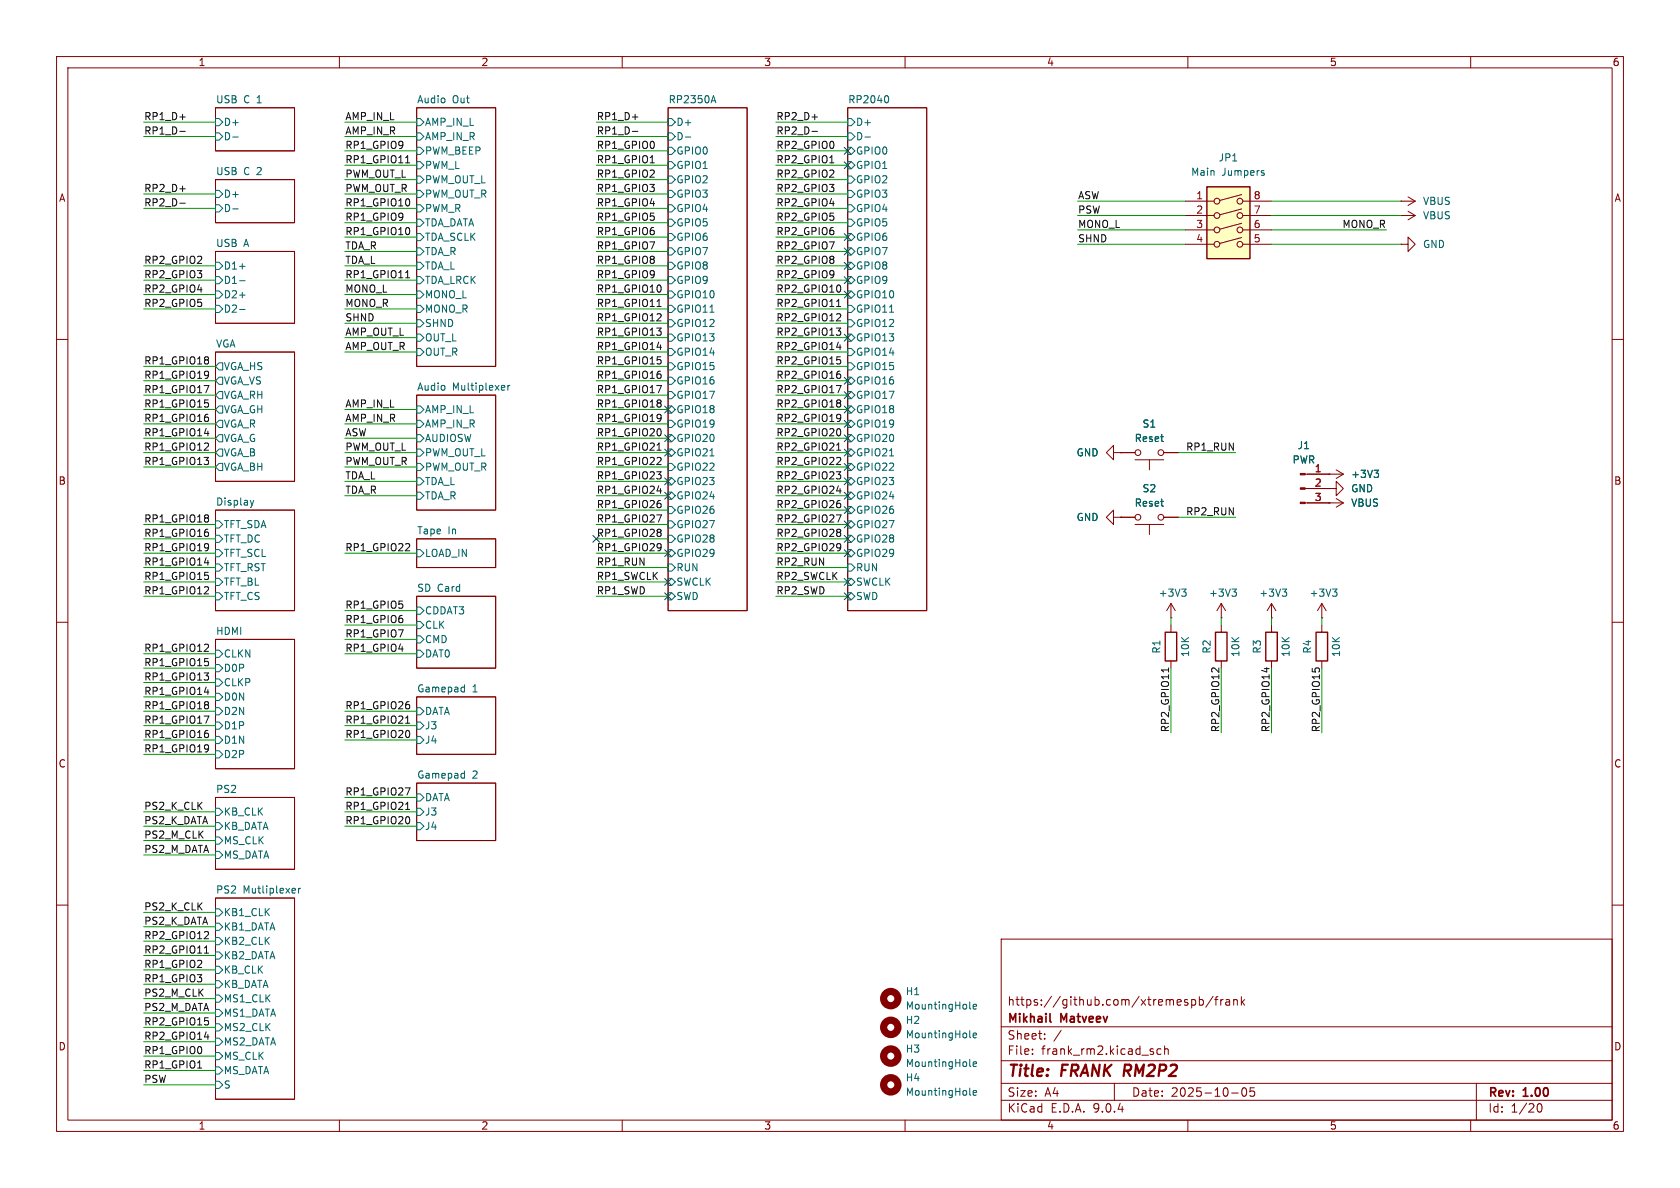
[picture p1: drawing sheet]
<svg xmlns="http://www.w3.org/2000/svg" width="297mm" height="210mm" viewBox="0 0 297 210" stroke-linecap="round" stroke-linejoin="round" font-family="sans-serif">
<defs><g id="words">
<g font-size="2.8" fill="#840000">
<text x="178" y="190.9">Title:</text>
<text x="187.7" y="190.9">FRANK RM2P2</text>
</g>
<g font-size="2.1" fill="#840000">
<text x="178" y="178">https://github.com/xtremespb/frank</text>
<text x="178" y="184">Sheet:</text>
<text x="178" y="181.2">Mikhail</text>
<text x="187.6" y="181.2">Matveev</text>
<text x="178" y="186.7">File:</text>
<text x="184.1" y="186.7">frank_rm2.kicad_sch</text>
<text x="178" y="196.9">KiCad</text>
<text x="178" y="194.1">Size:</text>
<text x="184.7" y="194.1">A4</text>
<text x="185.7" y="196.9">E.D.A.</text>
<text x="193.3" y="196.9">9.0.4</text>
<text x="200" y="194.1">Date:</text>
<text x="207" y="194.1">2025-10-05</text>
<text x="263" y="194.3">Rev:</text>
<text x="263" y="196.9">Id:</text>
<text x="267.1" y="196.9">1/20</text>
<text x="269.4" y="194.3">1.00</text>
</g>
<g font-size="1.8" fill="#840000">
<text x="35" y="11.9">1</text>
<text x="85" y="11.9">2</text>
<text x="135" y="11.9">3</text>
<text x="185" y="11.9">4</text>
<text x="235" y="11.9">5</text>
<text x="285" y="11.9">6</text>
<text x="10.3" y="35.9">A</text>
<text x="285.3" y="35.9">A</text>
<text x="10.3" y="85.9">B</text>
<text x="285.3" y="85.9">B</text>
<text x="10.3" y="135.9">C</text>
<text x="285.3" y="135.9">C</text>
<text x="10.3" y="185.9">D</text>
<text x="285.3" y="185.9">D</text>
<text x="35" y="199.9">1</text>
<text x="85" y="199.9">2</text>
<text x="135" y="199.9">3</text>
<text x="185" y="199.9">4</text>
<text x="235" y="199.9">5</text>
<text x="285" y="199.9">6</text>
</g>
<g font-size="1.8" fill="#0f0f0f">
<text x="25.4" y="23.9">RP1_D-</text>
<text x="25.4" y="21.3">RP1_D+</text>
<text x="61" y="21.3">AMP_IN_L</text>
<text x="61" y="23.9">AMP_IN_R</text>
<text x="105.4" y="23.9">RP1_D-</text>
<text x="105.4" y="21.3">RP1_D+</text>
<text x="137.2" y="21.3">RP2_D+</text>
<text x="137.2" y="23.9">RP2_D-</text>
<text x="61" y="26.4">RP1_GPIO9</text>
<text x="61" y="28.9">RP1_GPIO11</text>
<text x="105.4" y="28.9">RP1_GPIO1</text>
<text x="105.4" y="26.4">RP1_GPIO0</text>
<text x="137.2" y="28.9">RP2_GPIO1</text>
<text x="137.2" y="26.4">RP2_GPIO0</text>
<text x="25.4" y="34">RP2_D+</text>
<text x="61" y="31.5">PWM_OUT_L</text>
<text x="61" y="34">PWM_OUT_R</text>
<text x="105.4" y="31.5">RP1_GPIO2</text>
<text x="105.4" y="34">RP1_GPIO3</text>
<text x="137.2" y="34">RP2_GPIO3</text>
<text x="137.2" y="31.5">RP2_GPIO2</text>
<text x="190.5" y="35.3">ASW</text>
<text x="25.4" y="36.6">RP2_D-</text>
<text x="61" y="41.6">RP1_GPIO10</text>
<text x="61" y="39.1">RP1_GPIO9</text>
<text x="61" y="36.6">RP1_GPIO10</text>
<text x="105.4" y="41.6">RP1_GPIO6</text>
<text x="105.4" y="39.1">RP1_GPIO5</text>
<text x="105.4" y="36.6">RP1_GPIO4</text>
<text x="137.2" y="36.6">RP2_GPIO4</text>
<text x="137.2" y="41.6">RP2_GPIO6</text>
<text x="137.2" y="39.1">RP2_GPIO5</text>
<text x="190.5" y="37.8">PSW</text>
<text x="190.5" y="40.4">MONO_L</text>
<text x="237.2" y="40.4">MONO_R</text>
<text x="25.4" y="46.7">RP2_GPIO2</text>
<text x="61" y="46.7">TDA_L</text>
<text x="61" y="44.2">TDA_R</text>
<text x="105.4" y="44.2">RP1_GPIO7</text>
<text x="105.4" y="46.7">RP1_GPIO8</text>
<text x="137.2" y="46.7">RP2_GPIO8</text>
<text x="137.2" y="44.2">RP2_GPIO7</text>
<text x="190.5" y="42.9">SHND</text>
<text x="25.4" y="51.8">RP2_GPIO4</text>
<text x="25.4" y="49.3">RP2_GPIO3</text>
<text x="61" y="51.8">MONO_L</text>
<text x="61" y="49.3">RP1_GPIO11</text>
<text x="105.4" y="49.3">RP1_GPIO9</text>
<text x="105.4" y="51.8">RP1_GPIO10</text>
<text x="137.2" y="49.3">RP2_GPIO9</text>
<text x="137.2" y="51.8">RP2_GPIO10</text>
<text x="25.4" y="54.3">RP2_GPIO5</text>
<text x="61" y="54.3">MONO_R</text>
<text x="61" y="59.4">AMP_OUT_L</text>
<text x="61" y="56.9">SHND</text>
<text x="105.4" y="56.9">RP1_GPIO12</text>
<text x="105.4" y="54.3">RP1_GPIO11</text>
<text x="105.4" y="59.4">RP1_GPIO13</text>
<text x="137.2" y="59.4">RP2_GPIO13</text>
<text x="137.2" y="56.9">RP2_GPIO12</text>
<text x="137.2" y="54.3">RP2_GPIO11</text>
<text x="25.4" y="64.5">RP1_GPIO18</text>
<text x="61" y="62">AMP_OUT_R</text>
<text x="105.4" y="62">RP1_GPIO14</text>
<text x="105.4" y="64.5">RP1_GPIO15</text>
<text x="137.2" y="64.5">RP2_GPIO15</text>
<text x="137.2" y="62">RP2_GPIO14</text>
<text x="25.4" y="69.6">RP1_GPIO17</text>
<text x="25.4" y="67">RP1_GPIO19</text>
<text x="105.4" y="67">RP1_GPIO16</text>
<text x="105.4" y="69.6">RP1_GPIO17</text>
<text x="137.2" y="69.6">RP2_GPIO17</text>
<text x="137.2" y="67">RP2_GPIO16</text>
<text x="25.4" y="74.7">RP1_GPIO16</text>
<text x="25.4" y="72.1">RP1_GPIO15</text>
<text x="25.4" y="77.2">RP1_GPIO14</text>
<text x="61" y="74.7">AMP_IN_R</text>
<text x="61" y="77.2">ASW</text>
<text x="61" y="72.1">AMP_IN_L</text>
<text x="105.4" y="74.7">RP1_GPIO19</text>
<text x="105.4" y="72.1">RP1_GPIO18</text>
<text x="105.4" y="77.2">RP1_GPIO20</text>
<text x="137.2" y="72.1">RP2_GPIO18</text>
<text x="137.2" y="74.7">RP2_GPIO19</text>
<text x="137.2" y="77.2">RP2_GPIO20</text>
<text x="25.4" y="82.3">RP1_GPIO13</text>
<text x="25.4" y="79.7">RP1_GPIO12</text>
<text x="61" y="82.3">PWM_OUT_R</text>
<text x="61" y="79.7">PWM_OUT_L</text>
<text x="105.4" y="82.3">RP1_GPIO22</text>
<text x="105.4" y="79.7">RP1_GPIO21</text>
<text x="137.2" y="82.3">RP2_GPIO22</text>
<text x="137.2" y="79.7">RP2_GPIO21</text>
<text x="209.6" y="79.7">RP1_RUN</text>
<text x="61" y="84.8">TDA_L</text>
<text x="61" y="87.4">TDA_R</text>
<text x="105.4" y="84.8">RP1_GPIO23</text>
<text x="105.4" y="87.4">RP1_GPIO24</text>
<text x="105.4" y="89.9">RP1_GPIO26</text>
<text x="137.2" y="84.8">RP2_GPIO23</text>
<text x="137.2" y="87.4">RP2_GPIO24</text>
<text x="137.2" y="89.9">RP2_GPIO26</text>
<text x="25.4" y="95">RP1_GPIO16</text>
<text x="25.4" y="92.4">RP1_GPIO18</text>
<text x="105.4" y="92.4">RP1_GPIO27</text>
<text x="105.4" y="95">RP1_GPIO28</text>
<text x="137.2" y="95">RP2_GPIO28</text>
<text x="137.2" y="92.4">RP2_GPIO27</text>
<text x="209.6" y="91.2">RP2_RUN</text>
<text x="25.4" y="97.5">RP1_GPIO19</text>
<text x="25.4" y="100.1">RP1_GPIO14</text>
<text x="61" y="97.5">RP1_GPIO22</text>
<text x="105.4" y="100.1">RP1_RUN</text>
<text x="105.4" y="97.5">RP1_GPIO29</text>
<text x="137.2" y="97.5">RP2_GPIO29</text>
<text x="137.2" y="100.1">RP2_RUN</text>
<text x="25.4" y="102.6">RP1_GPIO15</text>
<text x="25.4" y="105.1">RP1_GPIO12</text>
<text x="61" y="107.7">RP1_GPIO5</text>
<text x="105.4" y="102.6">RP1_SWCLK</text>
<text x="105.4" y="105.1">RP1_SWD</text>
<text x="137.2" y="105.1">RP2_SWD</text>
<text x="137.2" y="102.6">RP2_SWCLK</text>
<text x="61" y="110.2">RP1_GPIO6</text>
<text x="61" y="112.8">RP1_GPIO7</text>
<text x="25.4" y="115.3">RP1_GPIO12</text>
<text x="25.4" y="117.8">RP1_GPIO15</text>
<text x="61" y="115.3">RP1_GPIO4</text>
<text x="25.4" y="122.9">RP1_GPIO14</text>
<text x="25.4" y="120.4">RP1_GPIO13</text>
<text x="25.4" y="125.5">RP1_GPIO18</text>
<text x="61" y="125.5">RP1_GPIO26</text>
<text x="25.4" y="130.5">RP1_GPIO16</text>
<text x="25.4" y="128">RP1_GPIO17</text>
<text x="61" y="128">RP1_GPIO21</text>
<text x="61" y="130.5">RP1_GPIO20</text>
<text x="206.7" y="129.5" transform="rotate(-90 206.7 129.5)">RP2_GPIO11</text>
<text x="215.6" y="129.5" transform="rotate(-90 215.6 129.5)">RP2_GPIO12</text>
<text x="224.5" y="129.5" transform="rotate(-90 224.5 129.5)">RP2_GPIO14</text>
<text x="233.4" y="129.5" transform="rotate(-90 233.4 129.5)">RP2_GPIO15</text>
<text x="25.4" y="133.1">RP1_GPIO19</text>
<text x="25.4" y="143.2">PS2_K_CLK</text>
<text x="61" y="143.2">RP1_GPIO21</text>
<text x="61" y="140.7">RP1_GPIO27</text>
<text x="25.4" y="148.3">PS2_M_CLK</text>
<text x="25.4" y="145.8">PS2_K_DATA</text>
<text x="61" y="145.8">RP1_GPIO20</text>
<text x="25.4" y="150.9">PS2_M_DATA</text>
<text x="25.4" y="161">PS2_K_CLK</text>
<text x="25.4" y="163.6">PS2_K_DATA</text>
<text x="25.4" y="166.1">RP2_GPIO12</text>
<text x="25.4" y="168.6">RP2_GPIO11</text>
<text x="25.4" y="173.7">RP1_GPIO3</text>
<text x="25.4" y="171.2">RP1_GPIO2</text>
<text x="25.4" y="176.3">PS2_M_CLK</text>
<text x="25.4" y="178.8">PS2_M_DATA</text>
<text x="25.4" y="181.3">RP2_GPIO15</text>
<text x="25.4" y="183.9">RP2_GPIO14</text>
<text x="25.4" y="189">RP1_GPIO1</text>
<text x="25.4" y="191.5">PSW</text>
<text x="25.4" y="186.4">RP1_GPIO0</text>
</g>
<g font-size="1.8" fill="#006464">
<text x="38.1" y="18.3">USB</text>
<text x="39.5" y="22.5">D+</text>
<text x="43.1" y="18.3">C 1</text>
<text x="73.7" y="18.3">Audio</text>
<text x="75" y="22.5">AMP_IN_L</text>
<text x="80" y="18.3">Out</text>
<text x="118.1" y="18.3">RP2350A</text>
<text x="119.5" y="22.5">D+</text>
<text x="149.9" y="18.3">RP2040</text>
<text x="151.2" y="22.5">D+</text>
<text x="39.5" y="25">D-</text>
<text x="75" y="25">AMP_IN_R</text>
<text x="75" y="27.5">PWM_BEEP</text>
<text x="119.5" y="25">D-</text>
<text x="119.5" y="27.5">GPIO0</text>
<text x="151.2" y="25">D-</text>
<text x="151.2" y="27.5">GPIO0</text>
<text x="215.3" y="28.7">JP1</text>
<text x="38.1" y="31">USB</text>
<text x="39.5" y="35.2">D+</text>
<text x="43.1" y="31">C 2</text>
<text x="75" y="30.1">PWM_L</text>
<text x="75" y="32.6">PWM_OUT_L</text>
<text x="75" y="35.2">PWM_OUT_R</text>
<text x="119.5" y="30.1">GPIO1</text>
<text x="119.5" y="32.6">GPIO2</text>
<text x="119.5" y="35.2">GPIO3</text>
<text x="151.2" y="30.1">GPIO1</text>
<text x="151.2" y="32.6">GPIO2</text>
<text x="151.2" y="35.2">GPIO3</text>
<text x="210.5" y="31.3">Main</text>
<text x="216" y="31.3">Jumpers</text>
<text x="39.5" y="37.7">D-</text>
<text x="75" y="37.7">PWM_R</text>
<text x="75" y="40.2">TDA_DATA</text>
<text x="119.5" y="37.7">GPIO4</text>
<text x="119.5" y="40.2">GPIO5</text>
<text x="151.2" y="37.7">GPIO4</text>
<text x="151.2" y="40.2">GPIO5</text>
<text x="251.5" y="39">VBUS</text>
<text x="251.5" y="36.4">VBUS</text>
<text x="38.1" y="43.7">USB</text>
<text x="39.5" y="47.9">D1+</text>
<text x="43.1" y="43.7">A</text>
<text x="75" y="47.9">TDA_L</text>
<text x="75" y="45.3">TDA_R</text>
<text x="75" y="42.8">TDA_SCLK</text>
<text x="119.5" y="42.8">GPIO6</text>
<text x="119.5" y="45.3">GPIO7</text>
<text x="119.5" y="47.9">GPIO8</text>
<text x="151.2" y="42.8">GPIO6</text>
<text x="151.2" y="45.3">GPIO7</text>
<text x="151.2" y="47.9">GPIO8</text>
<text x="251.5" y="44">GND</text>
<text x="39.5" y="50.4">D1-</text>
<text x="39.5" y="52.9">D2+</text>
<text x="75" y="50.4">TDA_LRCK</text>
<text x="75" y="52.9">MONO_L</text>
<text x="119.5" y="50.4">GPIO9</text>
<text x="119.5" y="52.9">GPIO10</text>
<text x="151.2" y="50.4">GPIO9</text>
<text x="151.2" y="52.9">GPIO10</text>
<text x="39.5" y="55.5">D2-</text>
<text x="75" y="55.5">MONO_R</text>
<text x="75" y="58">SHND</text>
<text x="119.5" y="55.5">GPIO11</text>
<text x="119.5" y="58">GPIO12</text>
<text x="151.2" y="55.5">GPIO11</text>
<text x="151.2" y="58">GPIO12</text>
<text x="38.1" y="61.5">VGA</text>
<text x="39.5" y="65.6">VGA_HS</text>
<text x="75" y="60.6">OUT_L</text>
<text x="75" y="63.1">OUT_R</text>
<text x="119.5" y="60.6">GPIO13</text>
<text x="119.5" y="63.1">GPIO14</text>
<text x="119.5" y="65.6">GPIO15</text>
<text x="151.2" y="60.6">GPIO13</text>
<text x="151.2" y="63.1">GPIO14</text>
<text x="151.2" y="65.6">GPIO15</text>
<text x="39.5" y="68.2">VGA_VS</text>
<text x="39.5" y="70.7">VGA_RH</text>
<text x="73.7" y="69.1">Audio</text>
<text x="80" y="69.1">Multiplexer</text>
<text x="119.5" y="68.2">GPIO16</text>
<text x="119.5" y="70.7">GPIO17</text>
<text x="151.2" y="68.2">GPIO16</text>
<text x="151.2" y="70.7">GPIO17</text>
<text x="39.5" y="73.3">VGA_GH</text>
<text x="39.5" y="75.8">VGA_R</text>
<text x="75" y="73.3">AMP_IN_L</text>
<text x="75" y="75.8">AMP_IN_R</text>
<text x="119.5" y="73.3">GPIO18</text>
<text x="119.5" y="75.8">GPIO19</text>
<text x="151.2" y="73.3">GPIO18</text>
<text x="151.2" y="75.8">GPIO19</text>
<text x="201.9" y="75.8">S1</text>
<text x="39.5" y="78.3">VGA_G</text>
<text x="39.5" y="80.9">VGA_B</text>
<text x="39.5" y="83.4">VGA_BH</text>
<text x="75" y="78.3">AUDIOSW</text>
<text x="75" y="80.9">PWM_OUT_L</text>
<text x="75" y="83.4">PWM_OUT_R</text>
<text x="119.5" y="78.3">GPIO20</text>
<text x="119.5" y="80.9">GPIO21</text>
<text x="119.5" y="83.4">GPIO22</text>
<text x="151.2" y="78.3">GPIO20</text>
<text x="151.2" y="80.9">GPIO21</text>
<text x="151.2" y="83.4">GPIO22</text>
<text x="190.2" y="80.9">GND</text>
<text x="200.5" y="78.3">Reset</text>
<text x="228.4" y="82.1">PWR</text>
<text x="229.3" y="79.6">J1</text>
<text x="38.1" y="89.5">Display</text>
<text x="75" y="86">TDA_L</text>
<text x="75" y="88.5">TDA_R</text>
<text x="119.5" y="86">GPIO23</text>
<text x="119.5" y="88.5">GPIO24</text>
<text x="151.2" y="86">GPIO23</text>
<text x="151.2" y="88.5">GPIO24</text>
<text x="200.5" y="89.8">Reset</text>
<text x="201.9" y="87.2">S2</text>
<text x="238.8" y="87.2">GND</text>
<text x="238.8" y="84.7">+3V3</text>
<text x="238.8" y="89.8">VBUS</text>
<text x="39.5" y="93.6">TFT_SDA</text>
<text x="73.7" y="94.5">Tape</text>
<text x="79.2" y="94.5">In</text>
<text x="119.5" y="91">GPIO26</text>
<text x="119.5" y="93.6">GPIO27</text>
<text x="151.2" y="91">GPIO26</text>
<text x="151.2" y="93.6">GPIO27</text>
<text x="190.2" y="92.3">GND</text>
<text x="39.5" y="96.1">TFT_DC</text>
<text x="39.5" y="98.7">TFT_SCL</text>
<text x="39.5" y="101.2">TFT_RST</text>
<text x="75" y="98.7">LOAD_IN</text>
<text x="119.5" y="96.1">GPIO28</text>
<text x="119.5" y="98.7">GPIO29</text>
<text x="119.5" y="101.2">RUN</text>
<text x="151.2" y="96.1">GPIO28</text>
<text x="151.2" y="98.7">GPIO29</text>
<text x="151.2" y="101.2">RUN</text>
<text x="39.5" y="103.7">TFT_BL</text>
<text x="39.5" y="106.3">TFT_CS</text>
<text x="73.7" y="104.7">SD Card</text>
<text x="119.5" y="103.7">SWCLK</text>
<text x="119.5" y="106.3">SWD</text>
<text x="151.2" y="103.7">SWCLK</text>
<text x="151.2" y="106.3">SWD</text>
<text x="204.7" y="105.7">+3V3</text>
<text x="213.6" y="105.7">+3V3</text>
<text x="222.5" y="105.7">+3V3</text>
<text x="231.4" y="105.7">+3V3</text>
<text x="38.1" y="112.3">HDMI</text>
<text x="75" y="108.8">CDDAT3</text>
<text x="75" y="111.4">CLK</text>
<text x="75" y="113.9">CMD</text>
<text x="39.5" y="116.4">CLKN</text>
<text x="39.5" y="119">D0P</text>
<text x="75" y="116.4">DAT0</text>
<text x="205.3" y="115.6" transform="rotate(-90 205.3 115.6)">R1</text>
<text x="210.4" y="116.2" transform="rotate(-90 210.4 116.2)">10K</text>
<text x="214.2" y="115.6" transform="rotate(-90 214.2 115.6)">R2</text>
<text x="219.3" y="116.2" transform="rotate(-90 219.3 116.2)">10K</text>
<text x="223.1" y="115.6" transform="rotate(-90 223.1 115.6)">R3</text>
<text x="228.2" y="116.2" transform="rotate(-90 228.2 116.2)">10K</text>
<text x="232" y="115.6" transform="rotate(-90 232 115.6)">R4</text>
<text x="237.1" y="116.2" transform="rotate(-90 237.1 116.2)">10K</text>
<text x="39.5" y="121.5">CLKP</text>
<text x="39.5" y="124.1">D0N</text>
<text x="73.7" y="122.5">Gamepad</text>
<text x="83.5" y="122.5">1</text>
<text x="39.5" y="126.6">D2N</text>
<text x="39.5" y="129.1">D1P</text>
<text x="39.5" y="131.7">D1N</text>
<text x="75" y="126.6">DATA</text>
<text x="75" y="129.1">J3</text>
<text x="75" y="131.7">J4</text>
<text x="39.5" y="134.2">D2P</text>
<text x="73.7" y="137.7">Gamepad</text>
<text x="83.5" y="137.7">2</text>
<text x="38.1" y="140.3">PS2</text>
<text x="75" y="141.8">DATA</text>
<text x="39.5" y="144.4">KB_CLK</text>
<text x="39.5" y="146.9">KB_DATA</text>
<text x="39.5" y="149.5">MS_CLK</text>
<text x="75" y="144.4">J3</text>
<text x="75" y="146.9">J4</text>
<text x="39.5" y="152">MS_DATA</text>
<text x="38.1" y="158">PS2</text>
<text x="43" y="158">Mutliplexer</text>
<text x="39.5" y="162.2">KB1_CLK</text>
<text x="39.5" y="164.7">KB1_DATA</text>
<text x="39.5" y="167.2">KB2_CLK</text>
<text x="39.5" y="169.8">KB2_DATA</text>
<text x="39.5" y="172.3">KB_CLK</text>
<text x="39.5" y="174.9">KB_DATA</text>
<text x="39.5" y="177.4">MS1_CLK</text>
<text x="39.5" y="179.9">MS1_DATA</text>
<text x="160" y="176.1">H1</text>
<text x="160" y="178.7">MountingHole</text>
<text x="39.5" y="182.5">MS2_CLK</text>
<text x="39.5" y="185">MS2_DATA</text>
<text x="160" y="181.2">H2</text>
<text x="160" y="183.7">MountingHole</text>
<text x="39.5" y="187.6">MS_CLK</text>
<text x="39.5" y="190.1">MS_DATA</text>
<text x="160" y="186.3">H3</text>
<text x="160" y="188.8">MountingHole</text>
<text x="160" y="191.4">H4</text>
<text x="39.5" y="192.6">S</text>
<text x="160" y="193.9">MountingHole</text>
</g>
<g font-size="1.8" fill="#a90000">
<text x="211.4" y="35.3">1</text>
<text x="221.5" y="35.3">8</text>
<text x="211.4" y="37.8">2</text>
<text x="211.4" y="40.4">3</text>
<text x="221.5" y="37.8">7</text>
<text x="221.5" y="40.4">6</text>
<text x="211.4" y="42.9">4</text>
<text x="221.5" y="42.9">5</text>
<text x="232.3" y="83.6">1</text>
<text x="232.3" y="86.1">2</text>
<text x="232.3" y="88.6">3</text>
</g>
</g></defs>
<g fill="none" stroke="#840000" stroke-width=".18">
<path d="M10 10h277v190h-277zM12 12h273v186h-273zM38.1 19.1h14v7.6h-14zM60 10v2M73.7 19.1h13.9v45.7h-13.9zM110 10v2M118.1 19.1h14v88.9h-14zM149.9 19.1h13.9v88.9h-13.9zM160 10v2M210 10v2M260 10v2M38.1 31.8h14v7.6h-14z"/>
<path d="M38.1 44.5h14v12.7h-14zM10 60h2M38.1 62.2h14v22.9h-14zM73.7 69.9h13.9v20.3h-13.9zM285 60h2M38.1 90.2h14v17.8h-14zM73.7 95.3h13.9v5h-13.9zM196.8 80v-1.3l-1.2 1.3 1.2 1.3v-1.3h1.3M198.1 80h.1M198.1 91.4h2.6M198.1 80h2.6M200.7 92.7h5"/>
<path d="M200.7 81.3h5M203.2 81.3v1.8M203.2 92.7v1.8M205.7 91.4h2.6M205.7 80h2.6M230.7 83.8h6.8M230.7 86.4h4.2M230.7 88.9h6.8M234.9 86.4h1.3v-1.3l1.3 1.3-1.3 1.2v-1.2M234.9 86.4h.1M234.9 83.8h.1M234.9 88.9h.1"/>
<path d="M236.2 83.1l1.3 .7M236.2 88.1l1.3 .8M237.5 83.8l-1.3 .8M237.5 88.9l-1.3 .8M10 110h2M38.1 113h14v22.9h-14zM73.7 105.4h13.9v12.7h-13.9zM207 109.2h.1M207 106.7v2.5M207 110.5v1.3M207 116.8v1.3M207 106.7l-.8 1.3"/>
<path d="M207 106.7l.8 1.3M215.9 109.2h.1M215.9 106.7v2.5M215.9 110.5v1.3M215.9 116.8v1.3M215.9 106.7l-.8 1.3M215.9 106.7l.8 1.3M224.8 110.5v1.3M224.8 116.8v1.3M233.7 109.2h.1M233.7 106.7v2.5M233.7 110.5v1.3"/>
<path d="M233.7 116.8v1.3M233.7 106.7l-.8 1.3M233.7 106.7l.7 1.3M285 110h2M73.7 123.2h13.9v10.2h-13.9zM73.7 138.4h13.9v10.2h-13.9zM38.1 141h14v12.7h-14zM38.1 158.8h14v35.5h-14zM10 160h2M177 166h108v32h-108zM210.7 176.8l.4-.1 .3 .3v.4l-.2 .2h-.5M212 176.8l.5-.1 .2 .3v.4l-.1 .2h-.6"/>
<path d="M212 176.2v1.5M214.5 176.1l-1.3 2M214.7 176.7h.6M215.3 176.2l-.3 .2v1.3M215.8 176.7v1M216.2 176.7l-.2 .1-.2 .2M216.7 176.8h.6l.1 .9M217.4 177.1h-.5a.29 .29 0 0 0-.2 .3 .29 .29 0 0 0 .2 .3l.5-.1M218.1 176.8l.2-.1 .4 .1v.9M218.1 176.7v1M219.5 176.2v1.5M219.6 177.1l.4 .6"/>
<path d="M220 176.7l-.5 .6M285 160h2M60 198v2M110 198v2M160 198v2M177 194.5h108M177 191.5h108M177 187.5h108M177 181.5h108M182.5 186.3v.1M182.5 185.5v.1M184.7 183.6v.1"/>
<path d="M184.7 182.8v.1M187.6 182.1l-1.3 2M197 191.5v3M203.9 186v.3M205.2 185.5l-.4-.1-.3 .3v.4l.2 .2h.5M205.9 185.5l.2-.1 .4 .1v.9M205.9 184.9v1.5M210 198v2M217.7 193.2h1.2M219.7 192.4l.2-.1a.81 .81 0 0 1 .6 .6 .81 .81 0 0 1-.3 .8l-.2 .1a.81 .81 0 0 1-.3-1.4zM221.7 192.3h-.7v.7l.2-.1h.5l.1 .3-.1 .5-.2 .1-.5-.1M260 198v2"/>
<path d="M261 191.5v6.5M271.7 195.7l.2-.5 .2-.1a.81 .81 0 0 1 .6 .6 .81 .81 0 0 1-.3 .8h-.4l-.3-.5"/>
<circle cx="201.2" cy="91.4" r=".51"/>
<circle cx="201.2" cy="80" r=".51"/>
<circle cx="205.2" cy="80" r=".51"/>
<circle cx="205.2" cy="91.4" r=".51"/>
</g>
<path d="M185.6 180.5l.2 .2" fill="none" stroke="#840000" stroke-width=".3"/>
<g fill="none" stroke="#006464" stroke-width=".18">
<path d="M125.8 17.8h.6M126.1 16.9l.5 1.3M156.8 16.9a.79 .79 0 0 1 0 1.3M38.1 33.7h.6l.7 .6-.7 .6h-.6zM38.1 36.2h.6l.7 .6-.7 .7h-.6zM38.1 21h.6l.7 .6-.7 .6h-.6zM38.1 23.5h.6l.7 .6-.7 .7h-.6zM41.1 36.9h1M41.1 24.2h1M73.7 21h.6l.6 .6-.6 .6h-.6zM73.7 23.5h.6l.6 .6-.6 .7h-.6zM73.7 26h.6l.6 .7-.6 .6h-.6z"/>
<path d="M73.7 28.6h.6l.6 .6-.6 .6h-.6zM73.7 31.1h.6l.6 .7-.6 .6h-.6zM73.7 33.7h.6l.6 .6-.6 .6h-.6zM73.7 36.2h.6l.6 .6-.6 .7h-.6zM73.7 38.7h.6l.6 .7-.6 .6h-.6zM118.1 21h.6l.7 .6-.7 .6h-.6zM118.1 23.5h.6l.7 .6-.7 .7h-.6zM118.1 26h.6l.7 .7-.7 .6h-.6zM118.1 28.6h.6l.7 .6-.7 .6h-.6zM118.1 31.1h.6l.7 .7-.7 .6h-.6zM118.1 33.7h.6l.7 .6-.7 .6h-.6zM118.1 36.2h.6l.7 .6-.7 .7h-.6z"/>
<path d="M118.1 38.7h.6l.7 .7-.7 .6h-.6zM121.2 24.2h.9M149.9 21h.6l.6 .6-.6 .6h-.6zM149.9 23.5h.6l.6 .6-.6 .7h-.6zM149.9 26h.6l.6 .7-.6 .6h-.6zM149.9 28.6h.6l.6 .6-.6 .6h-.6zM149.9 31.1h.6l.6 .7-.6 .6h-.6zM149.9 33.7h.6l.6 .6-.6 .6h-.6zM149.9 36.2h.6l.6 .6-.6 .7h-.6zM149.9 38.7h.6l.6 .7-.6 .6h-.6zM152.9 24.2h1M38.1 46.4h.6l.7 .6-.7 .6h-.6z"/>
<path d="M38.1 48.9h.6l.7 .6-.7 .7h-.6zM38.1 51.4h.6l.7 .7-.7 .6h-.6zM38.1 54h.6l.7 .6-.7 .6h-.6zM42.4 47.1h.9M42.4 49.6h.9M42.4 52.2h.9M42.4 54.7h.9M73.7 46.4h.6l.6 .6-.6 .6h-.6zM73.7 48.9h.6l.6 .6-.6 .7h-.6zM73.7 43.8h.6l.6 .7-.6 .6h-.6zM73.7 41.3h.6l.6 .6-.6 .6h-.6zM73.7 51.4h.6l.6 .7-.6 .6h-.6z"/>
<path d="M73.7 54h.6l.6 .6-.6 .6h-.6zM73.7 56.5h.6l.6 .7-.6 .6h-.6zM73.7 59.1h.6l.6 .6-.6 .6h-.6zM118.1 41.3h.6l.7 .6-.7 .6h-.6zM118.1 43.8h.6l.7 .7-.7 .6h-.6zM118.1 46.4h.6l.7 .6-.7 .6h-.6zM118.1 48.9h.6l.7 .6-.7 .7h-.6zM118.1 51.4h.6l.7 .7-.7 .6h-.6zM118.1 54h.6l.7 .6-.7 .6h-.6zM118.1 56.5h.6l.7 .7-.7 .6h-.6zM118.1 59.1h.6l.7 .6-.7 .6h-.6zM125.5 55.2h.7"/>
<path d="M149.9 41.3h.6l.6 .6-.6 .6h-.6zM149.9 43.8h.6l.6 .7-.6 .6h-.6zM149.9 46.4h.6l.6 .6-.6 .6h-.6zM149.9 48.9h.6l.6 .6-.6 .7h-.6zM149.9 51.4h.6l.6 .7-.6 .6h-.6zM149.9 54h.6l.6 .6-.6 .6h-.6zM149.9 56.5h.6l.6 .7-.6 .6h-.6zM149.9 59.1h.6l.6 .6-.6 .6h-.6zM157.3 55.2h.7M38.7 64.1h.7v1.3h-.7l-.6-.6zM38.7 66.7h.7v1.2h-.7l-.6-.6zM38.7 69.2h.7v1.3h-.7l-.6-.6z"/>
<path d="M38.7 71.8h.7v1.2h-.7l-.6-.6zM38.7 74.3h.7v1.3h-.7l-.6-.7zM38.7 76.8h.7v1.3h-.7l-.6-.6zM38.7 79.4h.7v1.2h-.7l-.6-.6zM73.7 61.6h.6l.6 .6-.6 .7h-.6zM73.7 71.8h.6l.6 .6-.6 .6h-.6zM73.7 74.3h.6l.6 .6-.6 .7h-.6zM73.7 76.8h.6l.6 .7-.6 .6h-.6zM73.7 79.4h.6l.6 .6-.6 .6h-.6zM89.1 68.1l.1 .3-.6 .2M89.2 68.9l-.1 .1M89.8 68.1v.9"/>
<path d="M90.1 68.1l-.3 .3M118.1 61.6h.6l.7 .6-.7 .7h-.6zM118.1 64.1h.6l.7 .7-.7 .6h-.6zM118.1 66.7h.6l.7 .6-.7 .6h-.6zM118.1 69.2h.6l.7 .7-.7 .6h-.6zM118.1 71.8h.6l.7 .6-.7 .6h-.6zM118.1 74.3h.6l.7 .6-.7 .7h-.6zM118.1 76.8h.6l.7 .7-.7 .6h-.6zM118.1 79.4h.6l.7 .6-.7 .6h-.6zM149.9 61.6h.6l.6 .6-.6 .7h-.6zM149.9 64.1h.6l.6 .7-.6 .6h-.6zM149.9 66.7h.6l.6 .6-.6 .6h-.6z"/>
<path d="M149.9 69.2h.6l.6 .7-.6 .6h-.6zM149.9 71.8h.6l.6 .6-.6 .6h-.6zM149.9 74.3h.6l.6 .6-.6 .7h-.6zM149.9 76.8h.6l.6 .7-.6 .6h-.6zM149.9 79.4h.6l.6 .6-.6 .6h-.6zM38.1 92.1h.6l.7 .6-.7 .6h-.6zM38.1 94.6h.6l.7 .7-.7 .6h-.6zM38.1 97.2h.6l.7 .6-.7 .6h-.6zM38.1 99.7h.6l.7 .6-.7 .7h-.6zM38.7 81.9h.7v1.3h-.7l-.6-.6zM44.2 88.4l.4 .9M44.6 89.3l-.2 .3"/>
<path d="M44.9 88.4l-.3 .9M73.7 97.2h.6l.6 .6-.6 .6h-.6zM73.7 81.9h.6l.6 .7-.6 .6h-.6zM73.7 84.5h.6l.6 .6-.6 .6h-.6zM73.7 87h.6l.6 .6-.6 .7h-.6zM118.1 81.9h.6l.7 .7-.7 .6h-.6zM118.1 84.5h.6l.7 .6-.7 .6h-.6zM118.1 87h.6l.7 .6-.7 .7h-.6zM118.1 89.5h.6l.7 .7-.7 .6h-.6zM118.1 92.1h.6l.7 .6-.7 .6h-.6zM118.1 94.6h.6l.7 .7-.7 .6h-.6zM118.1 97.2h.6l.7 .6-.7 .6h-.6z"/>
<path d="M118.1 99.7h.6l.7 .6-.7 .7h-.6zM125.5 80.6h.7M149.9 81.9h.6l.6 .7-.6 .6h-.6zM149.9 84.5h.6l.6 .6-.6 .6h-.6zM149.9 87h.6l.6 .6-.6 .7h-.6zM149.9 89.5h.6l.6 .7-.6 .6h-.6zM149.9 92.1h.6l.6 .6-.6 .6h-.6zM149.9 94.6h.6l.6 .7-.6 .6h-.6zM149.9 97.2h.6l.6 .6-.6 .6h-.6zM149.9 99.7h.6l.6 .6-.6 .7h-.6zM157.3 80.6h.7M242.9 83.1h.8l-.4 .5"/>
<path d="M243.5 83.6l.2 .3v.3l-.2 .2M38.1 114.9h.6l.7 .7-.7 .6h-.6zM38.1 117.5h.6l.7 .6-.7 .6h-.6zM38.1 102.2h.6l.7 .7-.7 .6h-.6zM38.1 104.8h.6l.7 .6-.7 .6h-.6zM73.7 107.3h.6l.6 .7-.6 .6h-.6zM73.7 109.9h.6l.6 .6-.6 .6h-.6zM73.7 112.4h.6l.6 .6-.6 .7h-.6zM73.7 114.9h.6l.6 .7-.6 .6h-.6zM118.1 102.2h.6l.7 .7-.7 .6h-.6zM118.1 104.8h.6l.7 .6-.7 .6h-.6zM149.9 102.2h.6l.6 .7-.6 .6h-.6z"/>
<path d="M149.9 104.8h.6l.6 .6-.6 .6h-.6zM208.9 104.1h.8l-.4 .5M209.4 104.6l.3 .3v.3l-.3 .2M217.8 104.1h.8l-.4 .5M218.3 104.6l.3 .3v.3l-.3 .2M235.6 104.1h.8l-.5 .5M236.1 104.6l.3 .3v.3l-.3 .2M38.1 120h.6l.7 .7-.7 .6h-.6zM38.1 122.6h.6l.7 .6-.7 .6h-.6zM38.1 125.1h.6l.7 .6-.7 .7h-.6zM38.1 127.6h.6l.7 .7-.7 .6h-.6zM38.1 130.2h.6l.7 .6-.7 .6h-.6z"/>
<path d="M38.1 132.7h.6l.7 .7-.7 .6h-.6zM73.7 125.1h.6l.6 .6-.6 .7h-.6zM73.7 127.6h.6l.6 .7-.6 .6h-.6zM73.7 130.2h.6l.6 .6-.6 .6h-.6zM81.7 121.5h.4M81.7 136.7l.4 .1M82.1 121v1.3M82.1 136.3v1.3M82.1 122.3h-.4M82.1 137.5l-.4 .1M38.1 142.9h.6l.7 .6-.7 .6h-.6zM38.1 145.4h.6l.7 .7-.7 .6h-.6z"/>
<path d="M38.1 148h.6l.7 .6-.7 .6h-.6zM38.1 150.5h.6l.7 .6-.7 .7h-.6zM52 157l.2 .3-.6 .2M52.2 157.8l-.2 .1M52.8 157v.9M53.1 157l-.3 .3M73.7 140.3h.6l.6 .7-.6 .6h-.6zM73.7 142.9h.6l.6 .6-.6 .6h-.6zM73.7 145.4h.6l.6 .7-.6 .6h-.6zM38.1 160.7h.6l.7 .6-.7 .6h-.6zM38.1 163.2h.6l.7 .6-.7 .7h-.6zM38.1 165.7h.6l.7 .7-.7 .6h-.6z"/>
<path d="M38.1 168.3h.6l.7 .6-.7 .6h-.6zM38.1 170.8h.6l.7 .7-.7 .6h-.6zM38.1 173.4h.6l.7 .6-.7 .6h-.6zM38.1 175.9h.6l.7 .6-.7 .7h-.6zM38.1 178.4h.6l.7 .7-.7 .6h-.6zM38.1 181h.6l.7 .6-.7 .6h-.6zM38.1 183.5h.6l.7 .7-.7 .6h-.6zM38.1 186.1h.6l.7 .6-.7 .6h-.6zM38.1 188.6h.6l.7 .6-.7 .7h-.6zM38.1 191.1h.6l.7 .7-.7 .6h-.6z"/>
</g>
<path d="M206 111.8h2v5h-2zM214.9 111.8h2v5h-2zM223.8 111.8h2v5h-2zM232.7 111.8h2v5h-2z" fill="none" stroke="#840000" stroke-width=".25"/>
<g fill="#840000" stroke="#840000" stroke-width=".18">
<path d="M229.9 83.7h.8v.2h-.8z"/>
<path d="M229.9 86.2h.8v.3h-.8z"/>
<path d="M229.9 88.8h.8v.2h-.8z"/>
</g>
<path d="M213.4 33h7.6v12.7h-7.6z" fill="#ffffc2"/>
<g fill="none" stroke="#840000" stroke-width=".18">
<path d="M209.5 35.6h5.1M209.5 38.1h5.1M219.5 34.4l-3.9 1M219.5 36.9l-3.9 1.1M219.5 39.5l-3.9 1M219.7 35.6h5.1M219.7 38.1h5.1M247.6 38.1h.1M247.6 35.6h.1M247.6 35.6h2.6M247.6 38.1h2.6M248.9 37.3l1.3 .8"/>
<path d="M248.9 34.8l1.3 .8M250.2 38.1l-1.3 .8M250.2 35.6l-1.3 .7M209.5 40.6h5.1M209.5 43.2h5.1M219.5 42l-3.9 1M219.7 40.6h5.1M219.7 43.2h5.1M247.6 43.2h1.3v-1.3l1.3 1.3-1.3 1.3v-1.3M247.6 43.2h.1M196.8 91.4v-1.2l-1.2 1.2 1.2 1.3v-1.3h1.3M198.1 91.4h.1"/>
<path d="M198.1 80h.1M198.1 80h2.6M198.1 91.4h2.6M205.7 80h2.6M205.7 91.4h2.6M231.1 83.8h3.8M231.1 86.4h3.8M231.1 88.9h3.8M234.9 88.9h.1M234.9 83.8h.1M234.9 86.4h.1M224.8 109.2h.1"/>
<path d="M224.8 106.7l-.8 1.3M224.8 106.7l.8 1.3M224.8 106.7v2.5"/>
<circle cx="215.1" cy="35.6" r=".51"/>
<circle cx="215.1" cy="38.1" r=".51"/>
<circle cx="219.2" cy="35.6" r=".51"/>
<circle cx="219.2" cy="38.1" r=".51"/>
<circle cx="215.1" cy="40.6" r=".51"/>
<circle cx="215.1" cy="43.2" r=".51"/>
<circle cx="219.2" cy="43.2" r=".51"/>
<circle cx="219.2" cy="40.6" r=".51"/>
</g>
<path d="M213.4 33h7.6v12.7h-7.6z" fill="none" stroke="#840000" stroke-width=".25"/>
<g fill="none" stroke="#006464" stroke-width=".18">
<path d="M223.3 30.6l.2 .2-.2 .2M223.3 30.2h.2M242.9 83.1h.8l-.4 .5M243.5 83.6l.2 .3v.3l-.2 .2M226.7 104.1h.8l-.5 .5M227.2 104.6l.3 .3v.3l-.3 .2M171.4 178.2l.2 .2M172 178l.6-.2v-.2l-.4-.1-.2 .2 .1 .6h.5M171.4 188.4l.2 .1M171.4 193.4l.2 .2M171.4 183.3l.2 .2M172 183l.6-.1v-.2l-.4-.1-.2 .2 .1 .6h.5"/>
<path d="M172 188.1l.6-.1v-.2l-.4-.1-.2 .2 .1 .6h.5M172 193.2l.6-.1v-.3h-.4l-.2 .2 .1 .6h.5"/>
</g>
<g fill="none" stroke="#840000" stroke-width="1.3">
<circle cx="157.5" cy="176.5" r="1.27"/>
<circle cx="157.5" cy="186.7" r="1.27"/>
<circle cx="157.5" cy="191.8" r="1.27"/>
<circle cx="157.5" cy="181.6" r="1.27"/>
</g>
<g fill="none" stroke="#0f0f0f" stroke-width=".18">
<path d="M31.8 23.2h1M31.8 20.7h1M31.8 35.9h1M31.8 33.4h1M71.7 28.8h.7M71.9 27.7l.2-.2v1.3M72.3 35.3l.1 .3-.1 .7M111.8 23.2h1M111.8 20.7h1M114.9 28.8h.8M143.5 23.2h1M143.5 20.7h1"/>
<path d="M146.7 28.8h.7M71.7 49.1h.7M71.9 48l.2-.2v1.3M72.3 40.3l.1 .4-.1 .7M116.1 58h.8l-.4 .5M116.2 54.2h.7M116.4 53.1l.1-.2v1.3M116.6 55.5l.3 .2-.1 .3-.7 .7h.8M116.8 50.5l.1 .4-.1 .6M116.8 58.5l.1 .2-.1 .5M147.8 58h.8l-.4 .5M147.9 54.2h.7"/>
<path d="M148.1 53.1l.2-.2v1.3M148.4 55.5l.2 .2v.3l-.8 .7h.8M148.5 58.5l.1 .2-.1 .5M148.5 50.5l.1 .4-.1 .6M36.1 68.2h.8l-.5 1.2M36.1 76.6h.8M36.2 70.7h.6M36.6 78.3l.3 .3-.1 .3-.7 .7h.8M36.7 63.1l.2 .2-.2 .3M36.7 63.7l.2 .2-.2 .4M36.7 65.7h.1a1.07 1.07 0 0 1-.1 1.1M36.7 71.2l.2 .2-.2 .5"/>
<path d="M36.7 73.8l.2 .2-.2 .4M36.9 66.2l-.2 .1M116.1 68.2h.8l-.5 1.2M116.2 79.6h.7M116.2 61.4h.7M116.2 63.1h.6M116.4 78.5l.1-.2v1.3M116.8 63.6l.1 .2-.1 .5M116.8 66.2l.1 .1-.1 .5M116.8 70.8l.1 .1-.1 .3M116.8 71.3l.1 .2-.1 .4M116.8 73.3v.1a1.07 1.07 0 0 1-.1 1"/>
<path d="M116.8 75.9l.1 .4-.1 .6M116.9 73.8l-.1 .2M147.8 68.2h.9l-.6 1.2M147.9 79.6h.7M147.9 61.4h.8M148 63.1h.6M148.1 78.5l.2-.2v1.3M148.5 63.6l.1 .2-.1 .5M148.5 66.2l.1 .1-.1 .5M148.5 70.8l.1 .1-.1 .3M148.5 71.3l.1 .2-.1 .4M148.5 73.3l.1 .1a1.07 1.07 0 0 1-.2 1"/>
<path d="M148.5 75.9l.1 .4-.1 .6M148.6 73.8l-.1 .2M36.1 80.9h.8l-.5 .4M36.1 99.5h.8M36.7 81.4l.2 .2-.2 .5M36.7 91.1l.2 .2-.2 .2M36.7 91.6l.2 .2-.2 .4M36.7 94.1l.2 .2-.2 .5M36.7 96.2h.1a1.07 1.07 0 0 1-.1 1M36.9 96.6l-.2 .2M72.2 96.1l.2 .2v.3l-.8 .8h.8M116.1 83.4h.8l-.4 .5"/>
<path d="M116.1 91h.8l-.5 1.3M116.2 86.8h.7M116.6 80.9l.3 .2-.1 .3-.7 .7h.8M116.8 83.9l.1 .2-.1 .5M116.8 89l.1 .2-.1 .5M116.8 93.6l.1 .2-.1 .2M116.8 94.2l.1 .1-.1 .5M116.8 96.2a1.07 1.07 0 0 1-.1 1M116.9 96.6l-.1 .2M147.8 83.4h.8l-.4 .5M147.8 91h.9l-.6 1.3M147.9 86.8h.8"/>
<path d="M148.4 80.9l.2 .2v.3l-.8 .7h.8M148.5 83.9l.1 .2-.1 .5M148.5 89l.1 .2-.1 .5M148.5 93.6l.1 .2-.1 .2M148.5 94.2l.1 .1-.1 .5M148.5 96.2h.1a1.07 1.07 0 0 1-.2 1M148.6 96.6l-.1 .2M36.1 119h.8l-.5 .4M36.2 101.2h.6M36.2 116.4h.6M36.6 103.7l.3 .3-.1 .3-.7 .7h.8M36.6 113.9l.3 .2-.1 .3-.7 .7h.8"/>
<path d="M36.7 101.7l.2 .2-.2 .5M36.7 117l.2 .1-.2 .5M36.7 119.5l.2 .2-.2 .5M206.6 118.1v.7M206.6 118.4h-1.3l.2 .2M215.5 118.1v.8l-.7-.8h-.4l-.2 .2M223.9 118v.8M232 118.1v.6M232.5 118.2l.2-.1 .5 .1M36.1 126.6h.8l-.5 1.2M36.1 122.3h.8M36.7 124.1l.2 .2-.2 .2"/>
<path d="M36.7 124.6l.2 .2-.2 .4M36.7 129.7l.2 .1-.2 .5M36.7 131.7l.1 .1a1.07 1.07 0 0 1-.1 1M36.9 132.2l-.2 .2M71.6 139.3h.9l-.6 1.2M71.7 127.8h.7M71.9 126.8l.2-.2v1.2M72.3 124.6l.1 .2-.1 .4M72.3 129.2l.1 .4-.1 .7M71.7 143.1h.7M71.9 142l.2-.2v1.3M72.3 144.5l.1 .3-.1 .7"/>
<path d="M36.1 168.5h.8M36.2 179.9h.6M36.4 167.4l.1-.2v1.3M36.6 164.7l.3 .2-.1 .3-.7 .7h.8M34.9 188.8h.8M36.1 183.3h.8M36.7 180.5l.2 .1-.2 .5"/>
</g>
<g fill="none" stroke="#009600" stroke-width=".18">
<path d="M25.4 34.3h12.7M25.4 21.6h12.7M25.4 24.1h12.7M25.4 36.8h12.7M61 34.3h12.7M61 21.6h12.7M61 24.1h12.7M61 26.7h12.7M61 39.4h12.7M61 31.8h12.7M61 29.2h12.7M61 36.8h12.7"/>
<path d="M105.4 34.3h12.7M105.4 21.6h12.7M105.4 24.1h12.7M105.4 26.7h12.7M105.4 39.4h12.7M105.4 31.8h12.7M105.4 29.2h12.7M105.4 36.8h12.7M137.2 34.3h12.7M137.2 21.6h12.7M137.2 24.1h12.7M137.2 26.7h12.7"/>
<path d="M137.2 39.4h12.7M137.2 31.8h12.7M137.2 29.2h12.7M137.2 36.8h12.7M190.5 38.1h19M190.5 35.6h19M224.8 38.1h22.8M224.8 35.6h22.8M25.4 47h12.7M25.4 52.1h12.7M25.4 54.6h12.7M25.4 49.5h12.7"/>
<path d="M61 47h12.7M61 52.1h12.7M61 41.9h12.7M61 44.5h12.7M61 54.6h12.7M61 49.5h12.7M61 59.7h12.7M61 57.2h12.7M105.4 47h12.7M105.4 52.1h12.7M105.4 41.9h12.7M105.4 44.5h12.7"/>
<path d="M105.4 54.6h12.7M105.4 49.5h12.7M105.4 59.7h12.7M105.4 57.2h12.7M137.2 47h12.7M137.2 52.1h12.7M137.2 41.9h12.7M137.2 44.5h12.7M137.2 54.6h12.7M137.2 49.5h12.7M137.2 59.7h12.7M137.2 57.2h12.7"/>
<path d="M190.5 43.2h19M190.5 40.6h19M224.8 43.2h22.8M224.8 40.6h20.3M25.4 74.9h12.7M25.4 64.8h12.7M25.4 67.3h12.7M25.4 72.4h12.7M25.4 77.5h12.7M25.4 69.9h12.7M61 74.9h12.7M61 72.4h12.7"/>
<path d="M61 77.5h12.7M61 62.2h12.7M105.4 74.9h12.7M105.4 64.8h12.7M105.4 67.3h12.7M105.4 72.4h12.7M105.4 77.5h12.7M105.4 62.2h12.7M105.4 69.9h12.7M137.2 74.9h12.7M137.2 64.8h12.7M137.2 67.3h12.7"/>
<path d="M137.2 72.4h12.7M137.2 77.5h12.7M137.2 62.2h12.7M137.2 69.9h12.7M25.4 97.8h12.7M25.4 92.7h12.7M25.4 80h12.7M25.4 82.6h12.7M25.4 95.3h12.7M61 97.8h12.7M61 80h12.7M61 87.6h12.7"/>
<path d="M61 82.6h12.7M61 85.1h12.7M105.4 97.8h12.7M105.4 92.7h12.7M105.4 80h12.7M105.4 90.2h12.7M105.4 87.6h12.7M105.4 82.6h12.7M105.4 85.1h12.7M105.4 95.3h12.7M137.2 97.8h12.7M137.2 92.7h12.7"/>
<path d="M137.2 80h12.7M137.2 90.2h12.7M137.2 87.6h12.7M137.2 82.6h12.7M137.2 85.1h12.7M137.2 95.3h12.7M208.3 91.4h10.1M208.3 80h10.1M25.4 100.3h12.7M25.4 102.9h12.7M25.4 115.6h12.7M25.4 105.4h12.7"/>
<path d="M25.4 118.1h12.7M61 110.5h12.7M61 113h12.7M61 115.6h12.7M61 108h12.7M105.4 100.3h12.7M105.4 102.9h12.7M105.4 105.4h12.7M137.2 100.3h12.7M137.2 102.9h12.7M137.2 105.4h12.7M207 109.2v1.3"/>
<path d="M207 118.1v11.4M215.9 109.2v1.3M215.9 118.1v11.4M224.8 109.2v1.3M224.8 118.1v11.4M233.7 109.2v1.3M233.7 118.1v11.4M25.4 125.7h12.7M25.4 130.8h12.7M25.4 128.3h12.7M25.4 133.4h12.7M25.4 123.2h12.7"/>
<path d="M25.4 120.7h12.7M61 125.7h12.7M61 130.8h12.7M61 128.3h12.7M25.4 146.1h12.7M25.4 143.5h12.7M25.4 148.6h12.7M25.4 151.1h12.7M61 141h12.7M61 146.1h12.7M61 143.5h12.7M25.4 168.9h12.7"/>
<path d="M25.4 171.5h12.7M25.4 163.8h12.7M25.4 161.3h12.7M25.4 166.4h12.7M25.4 174h12.7M25.4 176.5h12.7M25.4 179.1h12.7M25.4 186.7h12.7M25.4 184.2h12.7M25.4 181.6h12.7M25.4 191.8h12.7M25.4 189.2h12.7"/>
</g>
<g fill="none" stroke="#000084" stroke-width=".18">
<path d="M149.3 28.6l1.2 1.2M149.3 26.1l1.2 1.2M150.5 28.6l-1.2 1.2M150.5 26.1l-1.2 1.2M149.3 59.1l1.2 1.2M149.3 48.9l1.2 1.2M149.3 43.8l1.2 1.3M149.3 41.3l1.2 1.2M149.3 46.4l1.2 1.2M149.3 51.5l1.2 1.2M150.5 59.1l-1.2 1.2M150.5 48.9l-1.2 1.2"/>
<path d="M150.5 43.8l-1.2 1.3M150.5 41.3l-1.2 1.2M150.5 46.4l-1.2 1.2M150.5 51.5l-1.2 1.2M117.5 76.9l1.2 1.2M117.5 71.8l1.2 1.2M117.5 79.4l1.2 1.2M118.7 76.9l-1.2 1.2M118.7 71.8l-1.2 1.2M118.7 79.4l-1.2 1.2M149.3 79.4l1.2 1.2M149.3 66.7l1.2 1.2"/>
<path d="M149.3 76.9l1.2 1.2M149.3 71.8l1.2 1.2M149.3 69.2l1.2 1.3M149.3 74.3l1.2 1.2M150.5 79.4l-1.2 1.2M150.5 66.7l-1.2 1.2M150.5 76.9l-1.2 1.2M150.5 71.8l-1.2 1.2M150.5 69.2l-1.2 1.3M150.5 74.3l-1.2 1.2M104.8 94.6l1.2 1.3M106 94.6l-1.2 1.3"/>
<path d="M117.5 84.5l1.2 1.2M117.5 87l1.2 1.2M117.5 97.2l1.2 1.2M118.7 84.5l-1.2 1.2M118.7 87l-1.2 1.2M118.7 97.2l-1.2 1.2M149.3 84.5l1.2 1.2M149.3 81.9l1.2 1.3M149.3 89.6l1.2 1.2M149.3 94.6l1.2 1.3M149.3 87l1.2 1.2M149.3 92.1l1.2 1.2"/>
<path d="M149.3 97.2l1.2 1.2M150.5 84.5l-1.2 1.2M150.5 81.9l-1.2 1.3M150.5 89.6l-1.2 1.2M150.5 94.6l-1.2 1.3M150.5 87l-1.2 1.2M150.5 92.1l-1.2 1.2M150.5 97.2l-1.2 1.2M117.5 104.8l1.2 1.2M117.5 102.3l1.2 1.2M118.7 104.8l-1.2 1.2M118.7 102.3l-1.2 1.2"/>
<path d="M149.3 102.3l1.2 1.2M149.3 104.8l1.2 1.2M150.5 102.3l-1.2 1.2M150.5 104.8l-1.2 1.2"/>
</g>
<use href="#words"/>
</svg>
